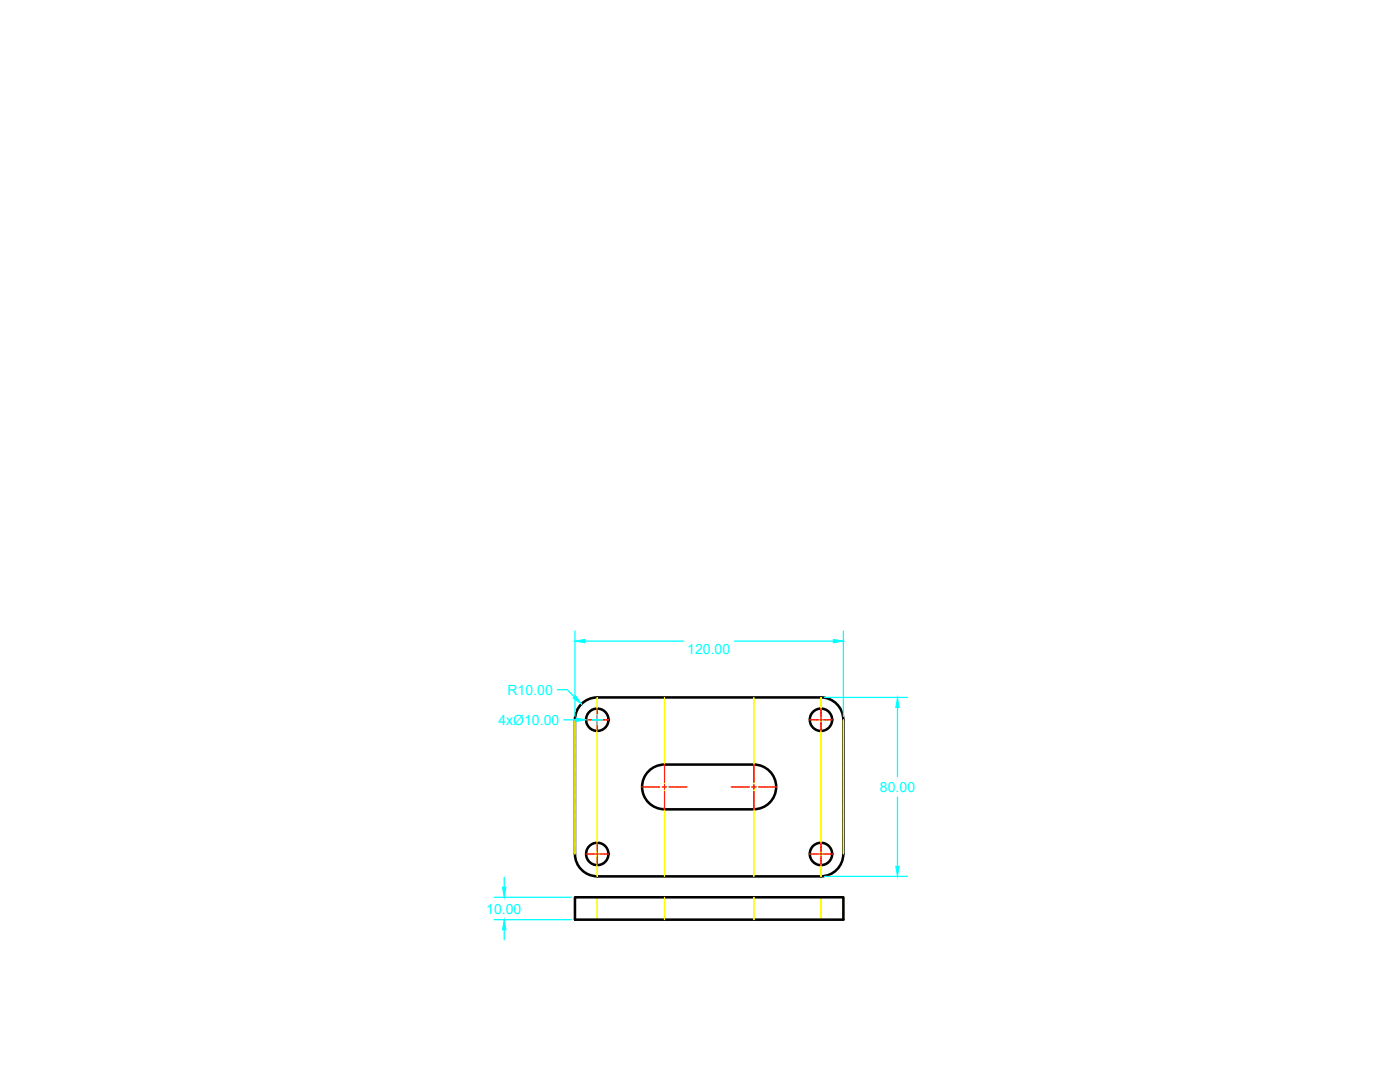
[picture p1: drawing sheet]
<svg xmlns="http://www.w3.org/2000/svg" width="279mm" height="216mm" viewBox="0 0 279 216" stroke-linecap="round" stroke-linejoin="round" font-family="sans-serif">
<defs><g id="words">
<g font-size="2.8" fill="#0ff">
<text x="137.2" y="130.6">120.00</text>
<text x="101.3" y="138.6">R10.00</text>
<text x="99.5" y="144.6">4xØ10.00</text>
<text x="175.6" y="158">80.00</text>
<text x="97" y="182.3">10.00</text>
</g>
</g></defs>
<!-- layer: Object -->
<g fill="none" stroke="#000" stroke-width=".51">
<path d="M150.4 152.6a4.5 4.5 0 0 1 4.5 4.4 4.5 4.5 0 0 1-4.5 4.5M150.5 152.6h-17.9a4.5 4.5 0 0 0-4.5 4.4 4.5 4.5 0 0 0 4.5 4.5M168.3 143.6a4.5 4.5 0 0 0-4.4-4.4h-44.7a4.5 4.5 0 0 0-4.5 4.4v26.8a4.5 4.5 0 0 0 4.5 4.5h44.6a4.5 4.5 0 0 0 4.5-4.5M168.3 143.6v26.8M114.7 179h53.6v4.5h-53.6zM132.6 161.5h17.9"/>
<circle cx="119.2" cy="143.6" r="2.23"/>
<circle cx="163.8" cy="143.6" r="2.23"/>
<circle cx="119.2" cy="170.4" r="2.23"/>
<circle cx="163.8" cy="170.4" r="2.23"/>
</g>
<!-- layer: Hidden -->
<path d="M119.2 139.2v35.7M132.6 139.2v35.7M150.5 139.2v35.7M163.9 139.2v35.7M114.7 143.6v26.8M168.3 143.6v26.8M114.7 179v4.5M119.2 179v4.5M132.6 179v4.5M150.5 179v4.5M163.9 179v4.5M168.3 179v4.5" fill="none" stroke="#ff0" stroke-width=".25"/>
<!-- layer: Center -->
<g fill="none" stroke="#f00" stroke-width=".25">
<path d="M116.9 143.6h.5M117.4 143.6h.4M117.8 143.6h.5M118.3 143.6h.1M118.4 143.6h.4M119 143.6h.4M119.2 141.3v.9M119.2 142.2v.5M119.2 142.7v.1M119.2 142.8v.4M119.2 143.4v.4M119.2 144.1v.4"/>
<path d="M119.2 144.6v.3M119.2 145v.4M119.2 145.5h.1M119.2 145.6v.3M119.7 143.6h.4M120.2 143.6h.3M120.5 143.6h.5M121.1 143.6h.1M121.2 143.6h.3M128.1 157h.3M128.5 157h.3M128.9 157h.4"/>
<path d="M129.4 157h.1M129.5 157h.3M129.9 157h.1M130 157h.4M130.5 157h.3M130.9 157h.4M131.4 157h.1M131.5 157h.2M132.2 157h.9M132.6 152.5v.3M132.6 152.9v.3M132.6 153.3v.4"/>
<path d="M132.6 153.8h.1M132.6 153.9v.4M132.6 154.4v.8M132.6 155.3v.4M132.6 155.8h.1M132.6 155.9v.2M132.6 156.6v.9M132.6 157.9v.2M132.6 158.2v.4M132.6 158.7h.1M132.6 158.8v.5M132.6 159.3v.3"/>
<path d="M132.6 159.7v.4M133.5 157h.2M133.8 157h.4M134.3 157h.1M134.4 157h.4M134.9 157h.8M135.8 157h.4M136.3 157h.1M136.4 157h.4M136.9 157h.2M145.9 157h.3M146.2 157h.5"/>
<path d="M146.7 157h.1M146.8 157h.4M147.2 157h.1M147.3 157h.5M147.8 157h.4M148.2 157h.5M148.7 157h.1M148.8 157h.5M149.4 157h.2M150 157h.9M150.5 152.5v.3M150.5 152.9v.3"/>
<path d="M150.5 153.3v.4M150.5 153.8h.1M150.5 153.9v.4M150.5 154.4v.8M150.5 155.3v.4M150.5 155.8h.1M150.5 155.9v.2M150.5 156.6v.9M150.5 157.9v.2M150.5 158.2v.4M150.5 158.7h.1M150.5 158.8v.5"/>
<path d="M150.5 159.3v.3M150.5 159.7v.4M151.4 157h.2M151.6 157h.1M151.7 157h.5M152.3 157h.8M153.1 157h.5M153.6 157h.1M153.8 157h.4M154.3 157h.7M161.6 143.6h.3M162 143.6h.1"/>
<path d="M162.1 143.6h.4M162.6 143.6h.3M163 143.6h.4M163.6 143.6h.5M163.9 141.3v.9M163.9 142.2v.5M163.9 142.7v.1M163.9 142.8v.4M163.9 143.4v.4M163.9 144.1v.4M163.9 144.6v.3M163.9 145v.4"/>
<path d="M163.9 145.5h.1M163.9 145.6v.3M164.3 143.6h.3M164.7 143.6h.1M164.8 143.6h.4M165.3 143.6h.8M116.9 170.4h.5M117.4 170.4h.4M117.8 170.4h.5M118.3 170.4h.1M118.4 170.4h.4M119 170.4h.4"/>
<path d="M119.2 168.1v.4M119.2 168.5v.1M119.2 168.6v.4M119.2 169v.1M119.2 169.1v.5M119.2 169.6v.4M119.2 170.2v.4M119.2 170.9v.3M119.2 171.3v.4M119.2 171.8h.1M119.2 171.9v.4M119.2 172.4v.3"/>
<path d="M119.7 170.4h.4M120.2 170.4h.3M120.5 170.4h.5M121.1 170.4h.1M121.2 170.4h.3M132.6 160.2h.1M132.6 160.3v.3M132.6 160.7v.1M132.6 160.8v.5M132.6 161.3v.2M150.5 160.2h.1M150.5 160.3v.3"/>
<path d="M150.5 160.7v.1M150.5 160.8v.5M150.5 161.3v.2M161.6 170.4h.3M162 170.4h.1M162.1 170.4h.4M162.6 170.4h.3M163 170.4h.4M163.6 170.4h.5M163.9 168.1v.4M163.9 168.5v.1M163.9 168.6v.4"/>
<path d="M163.9 169v.1M163.9 169.1v.5M163.9 169.6v.4M163.9 170.2v.4M163.9 170.9v.3M163.9 171.3v.4M163.9 171.8h.1M163.9 171.9v.4M163.9 172.4v.3M164.3 170.4h.3M164.7 170.4h.1M164.8 170.4h.4"/>
<path d="M165.3 170.4h.8"/>
</g>
<!-- layer: Dim -->
<g fill="none" stroke="#0ff" stroke-width=".25">
<path d="M111.2 137.6h2l1.4 1.5M114.7 125.9v17M116.8 127.9h19.7M146.6 127.9h19.7M164.5 139.2h16.6M168.3 125.9v17M112.5 143.6h2.5M118.2 143.6h2M119.2 142.6v2M179.1 141.2v13.8M179.1 159.1v13.8M98.6 179h15.4"/>
<path d="M100.6 175v2M164.5 174.9h16.6M98.6 183.5h15.4M100.6 185.5v2"/>
</g>
<g fill="#0ff" stroke="#0ff" stroke-width=".2">
<path d="M114.7 127.9l2.1-.3v.7z"/>
<path d="M166.3 127.6l2 .3-2 .4z"/>
<path d="M179.1 139.2l.4 2h-.7z"/>
<path d="M178.8 172.9h.7l-.4 2z"/>
<path d="M114.9 138.8l1.2 1.7-1.7-1.2z"/>
<path d="M115 143.3l2 .3-2 .4z"/>
<path d="M100.3 177h.7l-.4 2z"/>
<path d="M100.6 183.5l.4 2h-.7z"/>
</g>
<use href="#words"/>
</svg>
